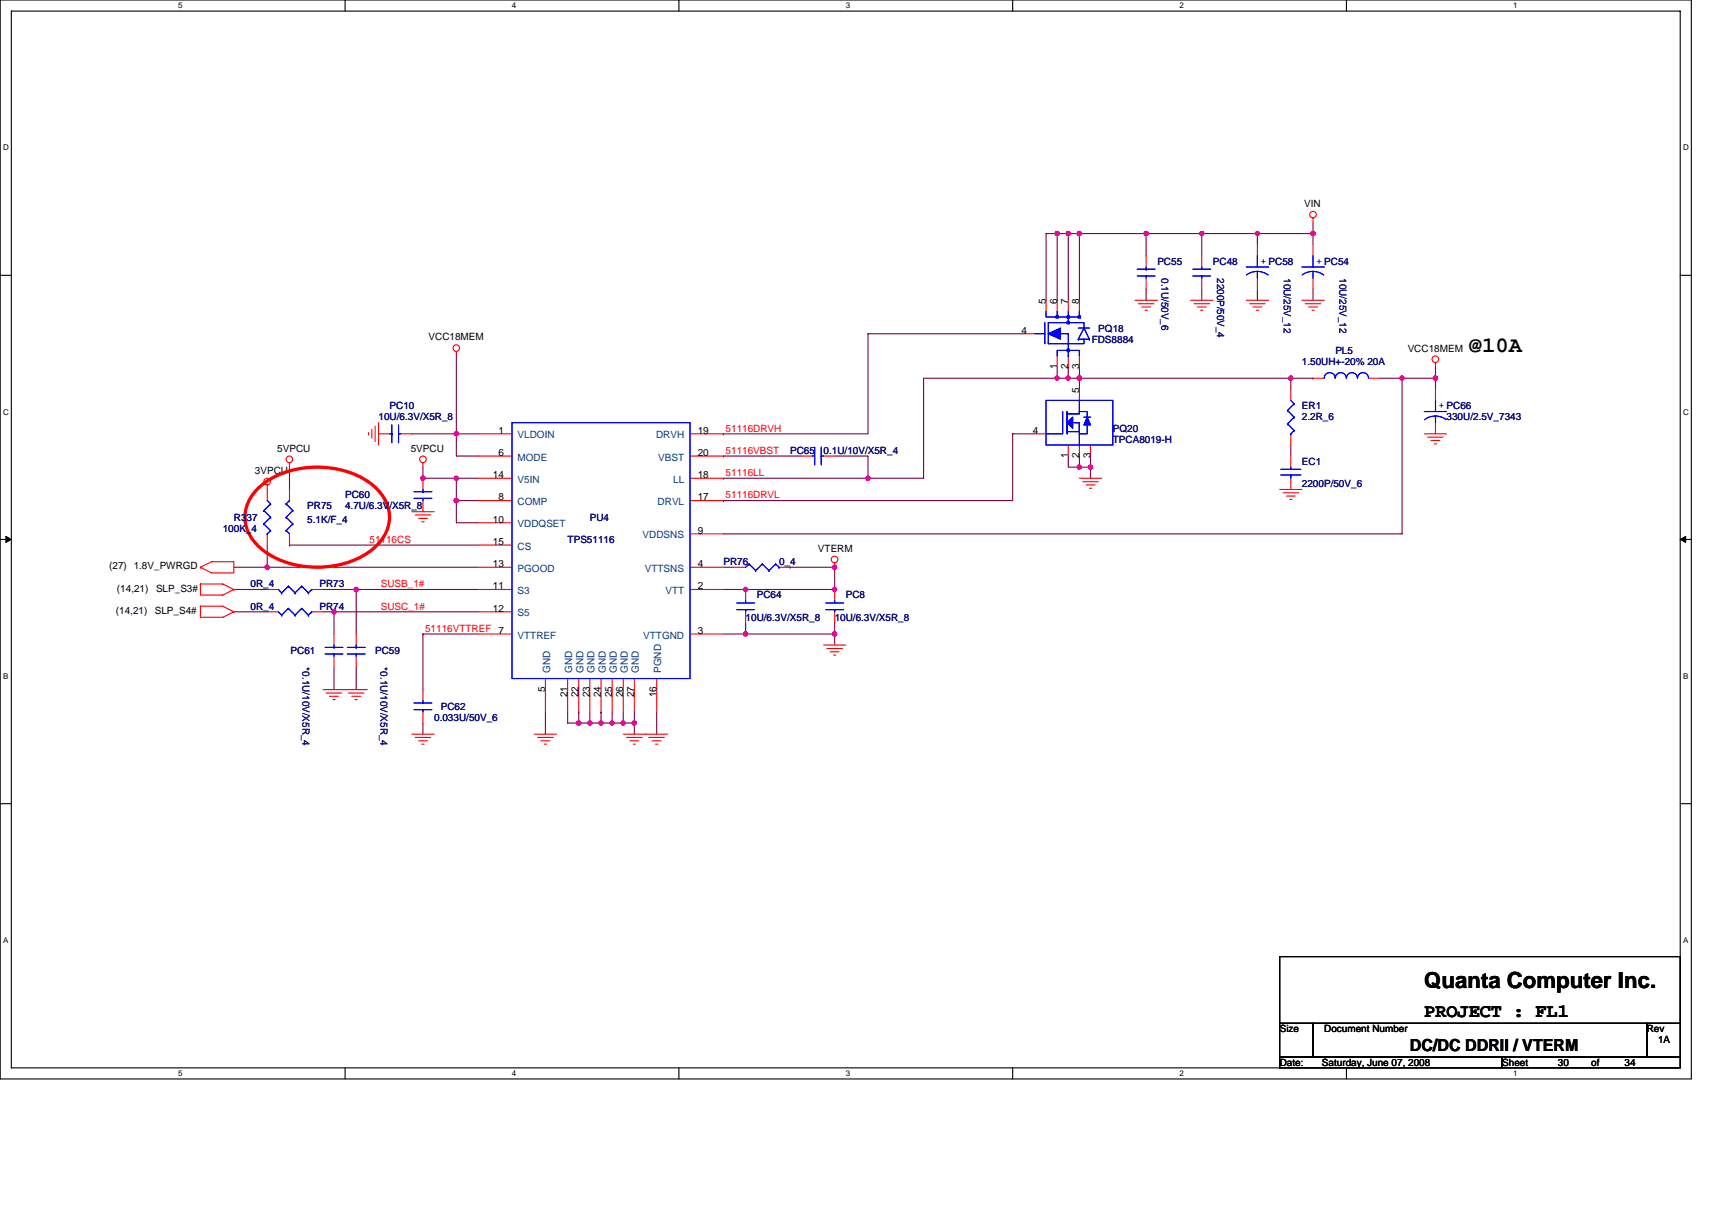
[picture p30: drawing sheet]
<svg xmlns="http://www.w3.org/2000/svg" width="297mm" height="210mm" viewBox="0 0 297 210" stroke-linecap="round" stroke-linejoin="round" font-family="sans-serif">
<defs><g id="words">
<g font-size="3.9">
<text x="254.8" y="61.1">@10A</text>
<text x="247.1" y="171.5">Quanta Computer Inc.</text>
</g>
<text font-size="3.3" x="247.1" y="176.5">PROJECT : FL1</text>
<text font-size="2.9" x="244.6" y="182.4">DC/DC DDRII / VTERM</text>
<g font-size="1.7">
<text x="226.3" y="35.9">VIN</text>
<text x="181.5" y="52.7" transform="rotate(-90 181.5 52.7)">5</text>
<text x="183.4" y="52.7" transform="rotate(-90 183.4 52.7)">6</text>
<text x="185.3" y="52.7" transform="rotate(-90 185.3 52.7)">7</text>
<text x="187.3" y="52.7" transform="rotate(-90 187.3 52.7)">8</text>
<text x="74.4" y="59.1">VCC18MEM</text>
<text x="177.2" y="57.9">4</text>
<text x="183.4" y="64.1" transform="rotate(-90 183.4 64.1)">1</text>
<text x="185.3" y="64.1" transform="rotate(-90 185.3 64.1)">2</text>
<text x="187.3" y="64.1" transform="rotate(-90 187.3 64.1)">3</text>
<text x="244.2" y="61">VCC18MEM</text>
<text x="187.3" y="68.1" transform="rotate(-90 187.3 68.1)">5</text>
<text x="86.5" y="75.3">1</text>
<text x="121.1" y="75.3">19</text>
<text x="179.2" y="75.3">4</text>
<text x="44.2" y="82.2">3VPCU</text>
<text x="48.1" y="78.4">5VPCU</text>
<text x="71.3" y="78.4">5VPCU</text>
<text x="85.5" y="83">14</text>
<text x="86.5" y="79.1">6</text>
<text x="121.1" y="79.1">20</text>
<text x="121.1" y="83">18</text>
<text x="185.3" y="79.5" transform="rotate(-90 185.3 79.5)">1</text>
<text x="187.3" y="79.5" transform="rotate(-90 187.3 79.5)">2</text>
<text x="189.2" y="79.5" transform="rotate(-90 189.2 79.5)">3</text>
<text x="86.5" y="86.8">8</text>
<text x="121.1" y="86.8">17</text>
<text x="85.5" y="94.6">15</text>
<text x="85.5" y="90.7">10</text>
<text x="121.1" y="92.6">9</text>
<text x="141.9" y="95.7">VTERM</text>
<text x="19" y="98.8">(27) 1.8V_PWRGD</text>
<text x="85.5" y="98.4">13</text>
<text x="121.1" y="98.4">4</text>
<text x="20.1" y="106.6">(14,21)</text>
<text x="20.3" y="102.7">(14,21)</text>
<text x="26.9" y="106.6">SLP_S4#</text>
<text x="27.1" y="102.7">SLP_S3#</text>
<text x="85.5" y="106.2">12</text>
<text x="85.5" y="102.3">11</text>
<text x="121.1" y="102.3">2</text>
<text x="86.5" y="110">7</text>
<text x="121.1" y="110">3</text>
<text x="94.6" y="120.1" transform="rotate(-90 94.6 120.1)">5</text>
<text x="98.5" y="121" transform="rotate(-90 98.5 121)">21</text>
<text x="100.4" y="121" transform="rotate(-90 100.4 121)">22</text>
<text x="102.3" y="121" transform="rotate(-90 102.3 121)">23</text>
<text x="104.3" y="121" transform="rotate(-90 104.3 121)">24</text>
<text x="106.2" y="121" transform="rotate(-90 106.2 121)">25</text>
<text x="108.1" y="121" transform="rotate(-90 108.1 121)">26</text>
<text x="110" y="121" transform="rotate(-90 110 121)">27</text>
<text x="113.9" y="121" transform="rotate(-90 113.9 121)">16</text>
<text x="222" y="179.1">Size</text>
<text x="229.8" y="179.1">Document Number</text>
<text x="285.7" y="179.1">Rev</text>
<text x="222" y="184.9">Date:</text>
<text x="229.4" y="184.9">Saturday, June 07, 2008</text>
<text x="260.6" y="184.9">Sheet</text>
<text x="270.3" y="184.9">30</text>
<text x="276.1" y="184.9">of</text>
<text x="281.9" y="184.9">34</text>
<text x="287.7" y="181.1">1A</text>
</g>
<g font-size="1.7" fill="#000080">
<text x="200.8" y="45.9">PC55</text>
<text x="210.5" y="45.9">PC48</text>
<text x="201.5" y="48.3" transform="rotate(90 201.5 48.3)">0.1U/50V_6</text>
<text x="211.2" y="48.3" transform="rotate(90 211.2 48.3)">2200P/50V_4</text>
<text x="222.7" y="48.3" transform="rotate(90 222.7 48.3)">10U/25V_12</text>
<text x="232.4" y="48.3" transform="rotate(90 232.4 48.3)">10U/25V_12</text>
<text x="189.4" y="59.5">FDS8884</text>
<text x="190.6" y="57.5">PQ18</text>
<text x="225.9" y="63.3">1.50UH+-20% 20A</text>
<text x="231.7" y="61.4">PL5</text>
<text x="67.6" y="71">PC10</text>
<text x="225.9" y="71">ER1</text>
<text x="65.7" y="73">10U/6.3V/X5R_8</text>
<text x="193.1" y="74.9">PQ20</text>
<text x="193.1" y="76.8">TPCA8019-H</text>
<text x="225.9" y="73">2.2R_6</text>
<text x="251" y="73">330U/2.5V_7343</text>
<text x="137.1" y="78.8">PC65</text>
<text x="142.9" y="78.8">0.1U/10V/X5R_4</text>
<text x="225.9" y="80.7">EC1</text>
<text x="53.3" y="88.4">PR75</text>
<text x="59.9" y="86.5">PC60</text>
<text x="59.9" y="88.4">4.7U/6.3V/X5R_8</text>
<text x="225.9" y="84.5">2200P/50V_6</text>
<text x="38.6" y="92.3">100K_4</text>
<text x="40.6" y="90.3">R337</text>
<text x="53.3" y="90.7">5.1K/F_4</text>
<text x="98.5" y="94.2">TPS51116</text>
<text x="102.3" y="90.3">PU4</text>
<text x="43.5" y="101.9">0R_4</text>
<text x="55.4" y="101.9">PR73</text>
<text x="125.5" y="98.1">PR76</text>
<text x="135.2" y="98.1">0_4</text>
<text x="43.5" y="105.8">0R_4</text>
<text x="55.4" y="105.8">PR74</text>
<text x="129.4" y="107.7">10U/6.3V/X5R_8</text>
<text x="131.3" y="103.8">PC64</text>
<text x="144.8" y="107.7">10U/6.3V/X5R_8</text>
<text x="146.7" y="103.8">PC8</text>
<text x="50.4" y="113.5">PC61</text>
<text x="65.1" y="113.5">PC59</text>
<text x="52.5" y="115.8" transform="rotate(90 52.5 115.8)">*0.1U/10V/X5R_4</text>
<text x="66" y="115.8" transform="rotate(90 66 115.8)">*0.1U/10V/X5R_4</text>
<text x="75.3" y="125.1">0.033U/50V_6</text>
<text x="76.5" y="123.1">PC62</text>
</g>
<g font-size="1.7" fill="#00f">
<text x="218.8" y="45.8">+ PC58</text>
<text x="228.4" y="45.8">+ PC54</text>
<text x="249.6" y="70.9">+ PC66</text>
</g>
<g font-size="1.7" fill="#004080">
<text x="89.8" y="76.1">VLDOIN</text>
<text x="113.8" y="76.1">DRVH</text>
<text x="89.8" y="83.8">V5IN</text>
<text x="89.8" y="79.9">MODE</text>
<text x="114.2" y="79.9">VBST</text>
<text x="116.8" y="83.8">LL</text>
<text x="89.8" y="87.7">COMP</text>
<text x="114.1" y="87.7">DRVL</text>
<text x="89.8" y="95.4">CS</text>
<text x="89.8" y="91.5">VDDQSET</text>
<text x="111.5" y="93.4">VDDSNS</text>
<text x="89.8" y="99.2">PGOOD</text>
<text x="111.9" y="99.2">VTTSNS</text>
<text x="89.8" y="107">S5</text>
<text x="89.8" y="103.1">S3</text>
<text x="115.5" y="103.1">VTT</text>
<text x="89.8" y="110.8">VTTREF</text>
<text x="111.6" y="110.8">VTTGND</text>
<text x="95.4" y="116.8" transform="rotate(-90 95.4 116.8)">GND</text>
<text x="99.3" y="116.8" transform="rotate(-90 99.3 116.8)">GND</text>
<text x="101.2" y="116.8" transform="rotate(-90 101.2 116.8)">GND</text>
<text x="103.1" y="116.8" transform="rotate(-90 103.1 116.8)">GND</text>
<text x="105.1" y="116.8" transform="rotate(-90 105.1 116.8)">GND</text>
<text x="107" y="116.8" transform="rotate(-90 107 116.8)">GND</text>
<text x="108.9" y="116.8" transform="rotate(-90 108.9 116.8)">GND</text>
<text x="110.9" y="116.8" transform="rotate(-90 110.9 116.8)">GND</text>
<text x="114.7" y="116.8" transform="rotate(-90 114.7 116.8)">PGND</text>
</g>
<g font-size="1.7" fill="#f00">
<text x="125.9" y="74.9">51116DRVH</text>
<text x="125.9" y="78.8">51116VBST</text>
<text x="125.9" y="82.6">51116LL</text>
<text x="125.9" y="86.5">51116DRVL</text>
<text x="64.1" y="94.2">51116CS</text>
<text x="66.1" y="101.9">SUSB_1#</text>
<text x="66.1" y="105.8">SUSC_1#</text>
<text x="73.8" y="109.6">51116VTTREF</text>
</g>
<g font-size="1.4">
<text x="30.9" y="1.5">5</text>
<text x="88.8" y="1.5">4</text>
<text x="146.7" y="1.5">3</text>
<text x="204.7" y="1.5">2</text>
<text x="262.6" y="1.5">1</text>
<text x=".5" y="26.1">D</text>
<text x="292" y="26.1">D</text>
<text x=".5" y="71.9">C</text>
<text x="292" y="71.9">C</text>
<text x=".5" y="117.8">B</text>
<text x="292" y="117.8">B</text>
<text x=".5" y="163.6">A</text>
<text x="292" y="163.6">A</text>
<text x="30.9" y="186.8">5</text>
<text x="88.8" y="186.8">4</text>
<text x="146.7" y="186.8">3</text>
<text x="204.7" y="186.8">2</text>
<text x="262.6" y="186.8">1</text>
</g>
</g></defs>
<path d="M0 0h293.5v187.2h-293.5zM2 1.9h289.5v183.4h-289.5z" fill="none" stroke="#000" stroke-width=".19"/>
<g fill="#fff">
<path d="M30.9 .2h.8v1.6h-.8z"/>
<path d="M30.9 185.5h.8v1.6h-.8z"/>
</g>
<path d="M59.9 0v1.9M59.9 185.3v1.9" fill="none" stroke="#000" stroke-width=".19"/>
<g fill="#fff">
<path d="M88.8 .2h.8v1.6h-.8z"/>
<path d="M88.8 185.5h.8v1.6h-.8z"/>
</g>
<path d="M117.8 0v1.9M117.8 185.3v1.9" fill="none" stroke="#000" stroke-width=".19"/>
<g fill="#fff">
<path d="M146.7 .2h.8v1.6h-.8z"/>
<path d="M146.7 185.5h.8v1.6h-.8z"/>
</g>
<path d="M175.7 0v1.9M175.7 185.3v1.9" fill="none" stroke="#000" stroke-width=".19"/>
<g fill="#fff">
<path d="M204.7 .2h.7v1.6h-.7z"/>
<path d="M204.7 185.5h.7v1.6h-.7z"/>
</g>
<path d="M233.6 0v1.9M233.6 185.3v1.9" fill="none" stroke="#000" stroke-width=".19"/>
<g fill="#fff">
<path d="M262.6 .2h.7v1.6h-.7z"/>
<path d="M262.6 185.5h.7v1.6h-.7z"/>
<path d="M.5 24.8h1v1.6h-1z"/>
<path d="M292 24.8h1v1.6h-1z"/>
<path d="M.5 70.7h1v1.5h-1z"/>
<path d="M292 70.7h1v1.5h-1z"/>
</g>
<path d="M0 47.8h2M291.5 47.8h2" fill="none" stroke="#000" stroke-width=".19"/>
<g fill="#fff">
<path d="M.5 116.5h.9v1.6h-.9z"/>
<path d="M292 116.5h.9v1.6h-.9z"/>
</g>
<path d="M0 93.6h2M291.5 93.6h2" fill="none" stroke="#000" stroke-width=".19"/>
<path d="M1 93.1l1 .5-1 .5zM291.5 93.6l1-.5v1z" fill="#000" stroke="#000" stroke-width=".17"/>
<g fill="#fff">
<path d="M.5 162.4h.9v1.5h-.9z"/>
<path d="M292 162.4h.9v1.5h-.9z"/>
</g>
<path d="M0 139.5h2M291.5 139.5h2M222 166h69.5v11.6h-69.5zM222 177.6h5.8v5.8h-5.8zM227.8 177.6h57.9v5.8h-57.9zM285.7 177.6h5.8v5.8h-5.8zM222 183.4h38.6v1.9h-38.6zM260.6 183.4h30.9v1.9h-30.9z" fill="none" stroke="#000" stroke-width=".19"/>
<g fill="none" stroke="#800040" stroke-width=".19">
<path d="M227.8 38.6v1.9M177.6 57.9h-27v17.4h-25.1M183.4 40.5h-1.9v11.6M183.4 40.5v11.6M183.4 40.5h.1M183.4 40.5h2M185.4 40.5h1.9M185.4 40.5h.1M185.4 40.5v11.6M187.3 40.5h.1M187.3 40.5h40.5M187.3 40.5v11.6"/>
<path d="M198.9 50.2v1.9M198.9 40.5v3.9M198.9 40.5h.1M208.5 40.5v3.9M208.5 40.5h.1M208.5 50.2v1.9M218.2 40.5v2M218.2 40.5h.1M218.2 50.2v1.9M227.8 50.2v1.9M227.8 40.5v2M71.5 75.3h7.7"/>
<path d="M79.2 75.3h.1M79.2 75.3h3.8M79.2 75.3v3.8h3.8M79.2 61.8v13.5M125.5 75.3h.1M125.5 79.1h.1M125.5 79.1h13.5M144.8 79.1h5.8v3.9M179.6 75.3h-3.9v11.6h-50.2M183.4 65.6h-23.2v17.4h-9.6M183.4 65.6h.1M183.4 63.7v1.9"/>
<path d="M183.4 65.6h44.4M185.4 63.7v1.9M185.4 65.6h.1M185.4 79.1v2h1.9M187.3 63.7v3.9M187.3 79.1v2h1.9M189.2 79.1v2M224 77.2v1.9M224 65.6h.1M224 65.6v2M227.8 65.6h.1M239.4 65.6h3.9"/>
<path d="M243.3 65.6h5.8M243.3 65.6v27h-117.8M243.3 65.6h.1M249.1 65.6h.1M249.1 63.7v1.9M249.1 65.6v2M40.6 98.4h5.8M46.4 98.4h36.6M46.4 98.4h.1M46.4 94.6v3.8M50.2 94.6h.1M50.2 81.1v3.8"/>
<path d="M50.2 94.6h32.8M73.4 83h.1M73.4 81.1v1.9M73.4 83h9.6M79.2 83h.1M79.2 86.9h.1M79.2 86.9v3.8h3.8M79.2 83v3.9M79.2 86.9h3.8M125.5 83h.1M125.5 86.9h.1M125.5 98.4h1.9"/>
<path d="M125.5 83h25.1M137.1 98.4h.1M137.1 98.4h7.7M144.8 98.4h.1M144.8 98.4v3.9h-15.4M187.3 81.1h.1M189.2 81.1v1.9M189.2 81.1h.1M40.6 102.3h5.8M40.6 106.2h5.8M56 102.3h5.8M56 106.2h2"/>
<path d="M58 115.8v3.9M58 106.2h.1M58 106.2h25M58 106.2v3.8M61.8 102.3v7.7M61.8 102.3h.1M61.8 115.8v3.9M61.8 102.3h21.2M73.4 110h.1M73.4 110v9.7M73.4 110h9.6M125.5 102.3h3.9"/>
<path d="M125.5 110h3.9M129.4 102.3h.1M129.4 108.1v1.9M129.4 110h.1M129.4 110h15.4M144.8 110h.1M144.8 108.1v1.9M144.8 110v2M73.4 125.5v1.9M94.6 123.5v3.9M98.5 123.5v2h1.9M100.4 125.5h1.9"/>
<path d="M100.4 123.5h.1M100.4 123.5v2M102.3 125.5h.1M102.3 123.5v2M102.3 125.5h2M104.3 125.5h1.9M104.3 123.5h.1M104.3 123.5v2M106.2 123.5v2M106.2 125.5h.1M106.2 125.5h3.9M108.1 123.5v2"/>
<path d="M108.1 125.5h.1M110.1 125.5h.1M110.1 123.5v2M110.1 125.5v1.9M113.9 123.5v3.9"/>
</g>
<g fill="#f0f" stroke="#f0f" stroke-width=".19">
<circle cx="208.5" cy="40.5" r=".38"/>
<circle cx="227.8" cy="40.5" r=".38"/>
<circle cx="218.2" cy="40.5" r=".38"/>
<circle cx="150.6" cy="83" r=".38"/>
<circle cx="79.2" cy="75.3" r=".38"/>
<circle cx="185.3" cy="40.5" r=".38"/>
<circle cx="187.3" cy="40.5" r=".38"/>
<circle cx="249" cy="65.6" r=".38"/>
<circle cx="73.4" cy="83" r=".38"/>
<circle cx="79.2" cy="83" r=".38"/>
<circle cx="79.2" cy="86.9" r=".38"/>
<circle cx="183.4" cy="65.6" r=".38"/>
<circle cx="243.2" cy="65.6" r=".38"/>
<circle cx="129.3" cy="102.3" r=".38"/>
<circle cx="144.8" cy="98.4" r=".38"/>
<circle cx="144.8" cy="102.3" r=".38"/>
<circle cx="144.8" cy="110" r=".38"/>
<circle cx="129.4" cy="110" r=".38"/>
<circle cx="183.4" cy="40.5" r=".38"/>
<circle cx="187.3" cy="65.6" r=".38"/>
<circle cx="185.3" cy="65.6" r=".38"/>
<circle cx="110" cy="125.5" r=".38"/>
<circle cx="102.3" cy="125.5" r=".38"/>
<circle cx="100.4" cy="125.5" r=".38"/>
<circle cx="104.3" cy="125.5" r=".38"/>
<circle cx="57.9" cy="106.2" r=".38"/>
<circle cx="61.8" cy="102.3" r=".38"/>
<circle cx="106.2" cy="125.5" r=".38"/>
<circle cx="108.1" cy="125.5" r=".38"/>
<circle cx="198.9" cy="40.5" r=".38"/>
<circle cx="187.3" cy="81.1" r=".38"/>
<circle cx="189.2" cy="81.1" r=".38"/>
<circle cx="46.4" cy="98.4" r=".38"/>
<circle cx="223.9" cy="65.6" r=".38"/>
</g>
<g fill="none" stroke="#f00" stroke-width=".19">
<path d="M227.8 37.8v.8M177.6 57.9h2M181.5 52.1v1.9M183.4 52.1v1.9M185.4 52.1v1.9M187.3 52.1v1.9M196.9 52.1h3.9M197.5 52.7h2.7M198.1 53.3h1.5M198.7 53.8h.4M198.9 44.4v1.9M198.9 48.3v1.9"/>
<path d="M206.6 52.1h3.9M207.2 52.7h2.7M207.7 53.3h1.6M208.3 53.8h.4M208.5 44.4v1.9M208.5 48.3v1.9M216.2 52.1h3.9M216.8 52.7h2.7M217.4 53.3h1.5M218 53.8h.4M218.2 42.5v1.9M218.2 48.3v1.9"/>
<path d="M225.9 52.1h3.9M226.5 52.7h2.7M227.1 53.3h1.5M227.6 53.8h.4M227.8 42.5v1.9M227.8 48.3v1.9M63.9 75.1v.4M64.5 74.5v1.6M65.1 73.9v2.7M65.7 73.3v3.9M65.7 75.3h1.9M69.5 75.3h2"/>
<path d="M79.2 61v.8M83 75.3h5.8M83 79.1h5.8M119.7 75.3h5.8M119.7 79.1h5.8M139 79.1h1.9M142.9 79.1h1.9M179.6 75.3h1.9M183.4 61.8v1.9M185.4 61.8v1.9M185.4 77.2v1.9M187.3 61.8v1.9"/>
<path d="M187.3 67.6v1.9M187.3 77.2v1.9M189.2 77.2v1.9M224 67.6v1.9M224 75.3v1.9M224 79.1v2M227.8 65.6h2M237.5 65.6h1.9M247.1 75.3h3.9M247.7 75.9h2.7M248.3 76.4h1.5M248.9 77h.4"/>
<path d="M249.1 62.9v.8M249.1 67.6v1.9M249.1 73.3v2M34.8 98.4l1.9-.9h3.9v1.9h-3.9zM34.8 98.4h.1M46.4 84.2v2.7M46.4 92.6v2M50.2 80.3v.8M50.2 84.9v2M50.2 92.6v2M71.5 88.8h3.8M72 89.4h2.7"/>
<path d="M72.6 90h1.6M73.2 90.5h.4M73.4 80.3v.8M73.4 83v1.9M73.4 86.9v1.9M83 83h5.8M83 86.9h5.8M83 94.6h5.8M83 98.4h5.8M83 90.7h5.8M119.7 83h5.8M119.7 86.9h5.8"/>
<path d="M119.7 98.4h5.8M119.7 92.6h5.8M127.4 98.4h2M135.2 98.4h1.9M144.8 97.7v.7M187.3 83h3.9M187.9 83.6h2.7M188.4 84.2h1.6M189 84.7h.4M222 84.9h3.9M222.6 85.5h2.7M223.2 86.1h1.5"/>
<path d="M223.8 86.7h.4M224 83v1.9M34.8 101.3h3.8l2 1M34.8 101.3v2h3.8l2-1M34.8 101.3h.1M34.8 105.2h3.8l2 1M34.8 105.2v1.9h3.8l2-.9M34.8 105.2h.1M40.6 102.3h.1M40.6 106.2h.1M46.4 102.3h1.9M46.4 106.2h1.9"/>
<path d="M54.1 102.3h1.9M54.1 106.2h1.9M56 119.7h7.7M58 110v2M58 113.9v1.9M61.8 110v2M61.8 113.9v1.9M73.4 119.7v1.9M83 102.3h5.8M83 110h5.8M83 106.2h5.8M94.6 117.8v5.7"/>
<path d="M98.5 117.8v5.7M100.4 117.8v5.7M102.3 117.8v5.7M104.3 117.8v5.7M106.2 117.8v5.7M108.1 117.8v5.7M110.1 117.8v5.7M113.9 117.8v5.7M119.7 102.3h5.8M119.7 110h5.8M129.4 102.3v1.9M129.4 106.2v1.9"/>
<path d="M142.9 112h3.8M143.5 112.5h2.7M144 113.1h1.6M144.6 113.7h.4M144.8 102.3v1.9M144.8 106.2v1.9M56.6 120.3h2.7M57.2 120.8h1.5M57.8 121.4h.3M60.4 120.3h2.8M61 120.8h1.6M61.6 121.4h.4"/>
<path d="M71.5 127.4h3.8M72 128h2.7M72.6 128.6h1.6M73.2 129.1h.4M73.4 123.5v2M92.7 127.4h3.9M93.3 128h2.7M93.8 128.6h1.6M94.4 129.1h.4M108.1 127.4h7.8M108.7 128h2.7M109.3 128.6h1.5"/>
<path d="M109.9 129.1h.4M112.6 128h2.7M113.2 128.6h1.5M113.7 129.1h.4"/>
<circle cx="227.8" cy="37.2" r=".57"/>
<circle cx="50.2" cy="79.7" r=".57"/>
<circle cx="73.4" cy="79.7" r=".57"/>
<circle cx="79.2" cy="60.4" r=".57"/>
<circle cx="249" cy="62.3" r=".57"/>
<circle cx="46.4" cy="83.6" r=".57"/>
<circle cx="144.8" cy="97.1" r=".57"/>
</g>
<path d="M44.7 84.8a15.8 15.8 0 0 1 14.9-3.1 10.7 10.7 0 0 1 7.6 5.9 6.9 6.9 0 0 1-2.8 7.9 16.5 16.5 0 0 1-18.7 0 6.8 6.8 0 0 1-2.4-8.9z" fill="none" stroke="#f00" stroke-width=".57"/>
<g fill="none" stroke="#00f" stroke-width=".19">
<path d="M179.6 57.9h1.7M181.3 56v3.6M181.5 54v1h2.1v-.2h-.4v.4h.4v-.4M183.4 54v1h3.9v-1M184 57.9h1.4v2.9M185.2 55.8h.3v.4h-.3zM185.4 54v1.2h.1v-.4h-.3v.4h.2v-.2M185.4 55.2v.8M187.1 54.8h.4v.4h-.4zM187.1 56.9h1.9M187.1 58.9h.1M187.3 58.9h1.7"/>
<path d="M188.1 56.9v-.9h-6.2v3.6h6.2v-.7M188.1 56.9l-1 2M188.1 56.9l.9 2M189 58.9h.1M197.3 46.7h3.1M197.3 47.9h3.1M198.9 47.9v.4M198.9 46.7h.1M198.9 46.3v.4M207 47.9h3.1M207 46.7h3.1M208.5 46.3v.4"/>
<path d="M208.5 47.9h.1M208.5 47.9v.4M216.2 46.3h3.9M216.3 47.7a3.1 3.1 0 0 1 3.7 0M218.2 47.1v1.2M218.2 44.4v1.9M225.9 46.3h3.9M227.8 47.1l1.2 .2 .7 .4M227.8 47.1l-1.2 .2-.7 .4M227.8 47.1v1.2M227.8 44.4v1.9M67.6 75.3h.4"/>
<path d="M68 73.7v3.1M68 75.3h.1M69.1 75.3h.4M69.1 73.7v3.1M88.8 73.3h30.9v44.5h-30.9zM140.9 79.1h.4M141.3 77.6v3.1M142.5 77.6v3.1M142.5 79.1h.1M142.5 79.1h.4M181.5 69.5h11.6v7.7h-11.6zM183.4 61.8v-1h3.9v1"/>
<path d="M184.4 71.4v3.9h-2.9M185.2 71.4v3.9M185.2 74.9h2.1M185.4 74.9h1.7M185.4 60.6h-.2v.4h.3v-.4h-.1v1.2M185.4 61.8h.1M186.1 73.3h1.2v2M186.5 73.3h.8v2M187.3 71.4v.4h-1.9M187.3 71.4v.4h-2.1M187.3 71.4h1.3v1M187.3 75.3h.1"/>
<path d="M187.3 69.5v1.9M187.3 77.2h.1M187.3 75.3v1.9M188.1 72.4h1.1M188.6 73.7v1.6h-1.3M223.4 71.2h.1M223.4 73.6h.1M223.4 71.2l1.1 1.2M223.4 73.6l1.1 1.1M224 75.3h.1M224 69.5l.5 .6M224.5 70.1h.1"/>
<path d="M224.5 72.4h.1M224.5 74.7h.1M224.5 70.1l-1.1 1.1M224.5 72.4l-1.1 1.2M224.5 74.7l-.5 .6M229.8 65.6a.95 .95 0 0 1 .9-.9 .95 .95 0 0 1 1 .9 .96 .96 0 0 1 .9-.9 .96 .96 0 0 1 1 .9M233.6 65.6a.95 .95 0 0 1 1-.9 .95 .95 0 0 1 .9 .9 .96 .96 0 0 1 1-.9 .96 .96 0 0 1 .9 .9M247.1 71.4h3.9M249 72.2l1.2 .2 .7 .4M249 72.2l-1.1 .2-.7 .4M249.1 72.2v1.1M249.1 69.5v1.9"/>
<path d="M45.8 88.6h.1M45.8 90.9h.1M45.8 88.6l1.1 1.2M45.8 90.9l1.1 1.2M46.4 92.6h.1M46.4 86.9l.5 .5M46.9 87.4h.1M46.9 89.8h.1M46.9 92.1h.1M46.9 87.4l-1.1 1.2M46.9 89.8l-1.1 1.1M46.9 92.1l-.5 .5"/>
<path d="M49.7 92.1h.1M49.7 89.8h.1M49.7 87.4h.1M49.7 92.1l.5 .5M49.7 89.8l1.1 1.1M49.7 87.4l1.1 1.2M50.2 86.9h.1M50.2 86.9l-.5 .5M50.8 90.9h.1M50.8 88.6h.1M50.8 90.9l-1.1 1.2M50.8 88.6l-1.1 1.2"/>
<path d="M71.8 85.3h3.1M71.8 86.5h3.1M73.4 86.5v.4M73.4 85.3h.1M73.4 84.9v.4M130 97.9h.1M130 97.9l-.6 .5M130 97.9l1.1 1.1M131.1 99h.1M132.3 97.9h.1M132.3 97.9l-1.2 1.1M132.3 97.9l1.1 1.1"/>
<path d="M133.4 99h.1M134.6 97.9h.1M134.6 97.9l-1.2 1.1M134.6 97.9l.6 .5M135.2 98.4h.1M222.2 82.4h3.5M222.2 81.4h3.5M224 81.1v.3M224 82.4h.1M224 82.4v.6M48.3 106.2l.6 .5M48.3 102.3l.6 .6"/>
<path d="M48.9 106.7h.1M48.9 102.9h.1M50 105.6h.1M50 101.7h.1M50 105.6l-1.1 1.1M50 105.6l1.2 1.1M50 101.7l-1.1 1.2M50 101.7l1.2 1.2M51.2 106.7h.1M51.2 102.9h.1M52.3 105.6h.1M52.3 101.7h.1"/>
<path d="M52.3 105.6l-1.1 1.1M52.3 105.6l1.2 1.1M52.3 101.7l-1.1 1.2M52.3 101.7l1.2 1.2M53.5 106.7h.1M53.5 102.9h.1M54.1 106.2h.1M54.1 102.3h.1M54.1 106.2l-.6 .5M54.1 102.3l-.6 .6M56.4 112.4h3.1M56.4 113.5h3.1"/>
<path d="M58 113.5v.4M58 112.4h.1M58 112v.4M60.3 112.4h3M60.3 113.5h3M61.8 113.5v.4M61.8 112.4h.1M61.8 112v.4M127.8 105.8h3.1M127.8 104.6h3.1M129.4 104.2v.4M129.4 105.8h.1"/>
<path d="M129.4 105.8v.4M143.3 105.8h3.1M143.3 104.6h3.1M144.8 104.2v.4M144.8 105.8h.1M144.8 105.8v.4M71.8 123.1h3.1M71.8 122h3.1M73.4 121.6v.4M73.4 123.1h.1M73.4 123.1v.4"/>
</g>
<g fill="#00f" stroke="#00f" stroke-width=".19">
<path d="M185.2 73.3l.9-.9v1.9z" fill-rule="evenodd"/>
<path d="M188.6 72.4l.6 1.3h-1.1z" fill-rule="evenodd"/>
<path d="M185.2 73.3l.9-.9v1.9z" fill-rule="evenodd"/>
<path d="M188.6 72.4l.6 1.3h-1.1z" fill-rule="evenodd"/>
<path d="M181.9 57.9l2.1-1v2z" fill-rule="evenodd"/>
<path d="M181.9 57.9l2.1-1v2z" fill-rule="evenodd"/>
</g>
<use href="#words"/>
</svg>
